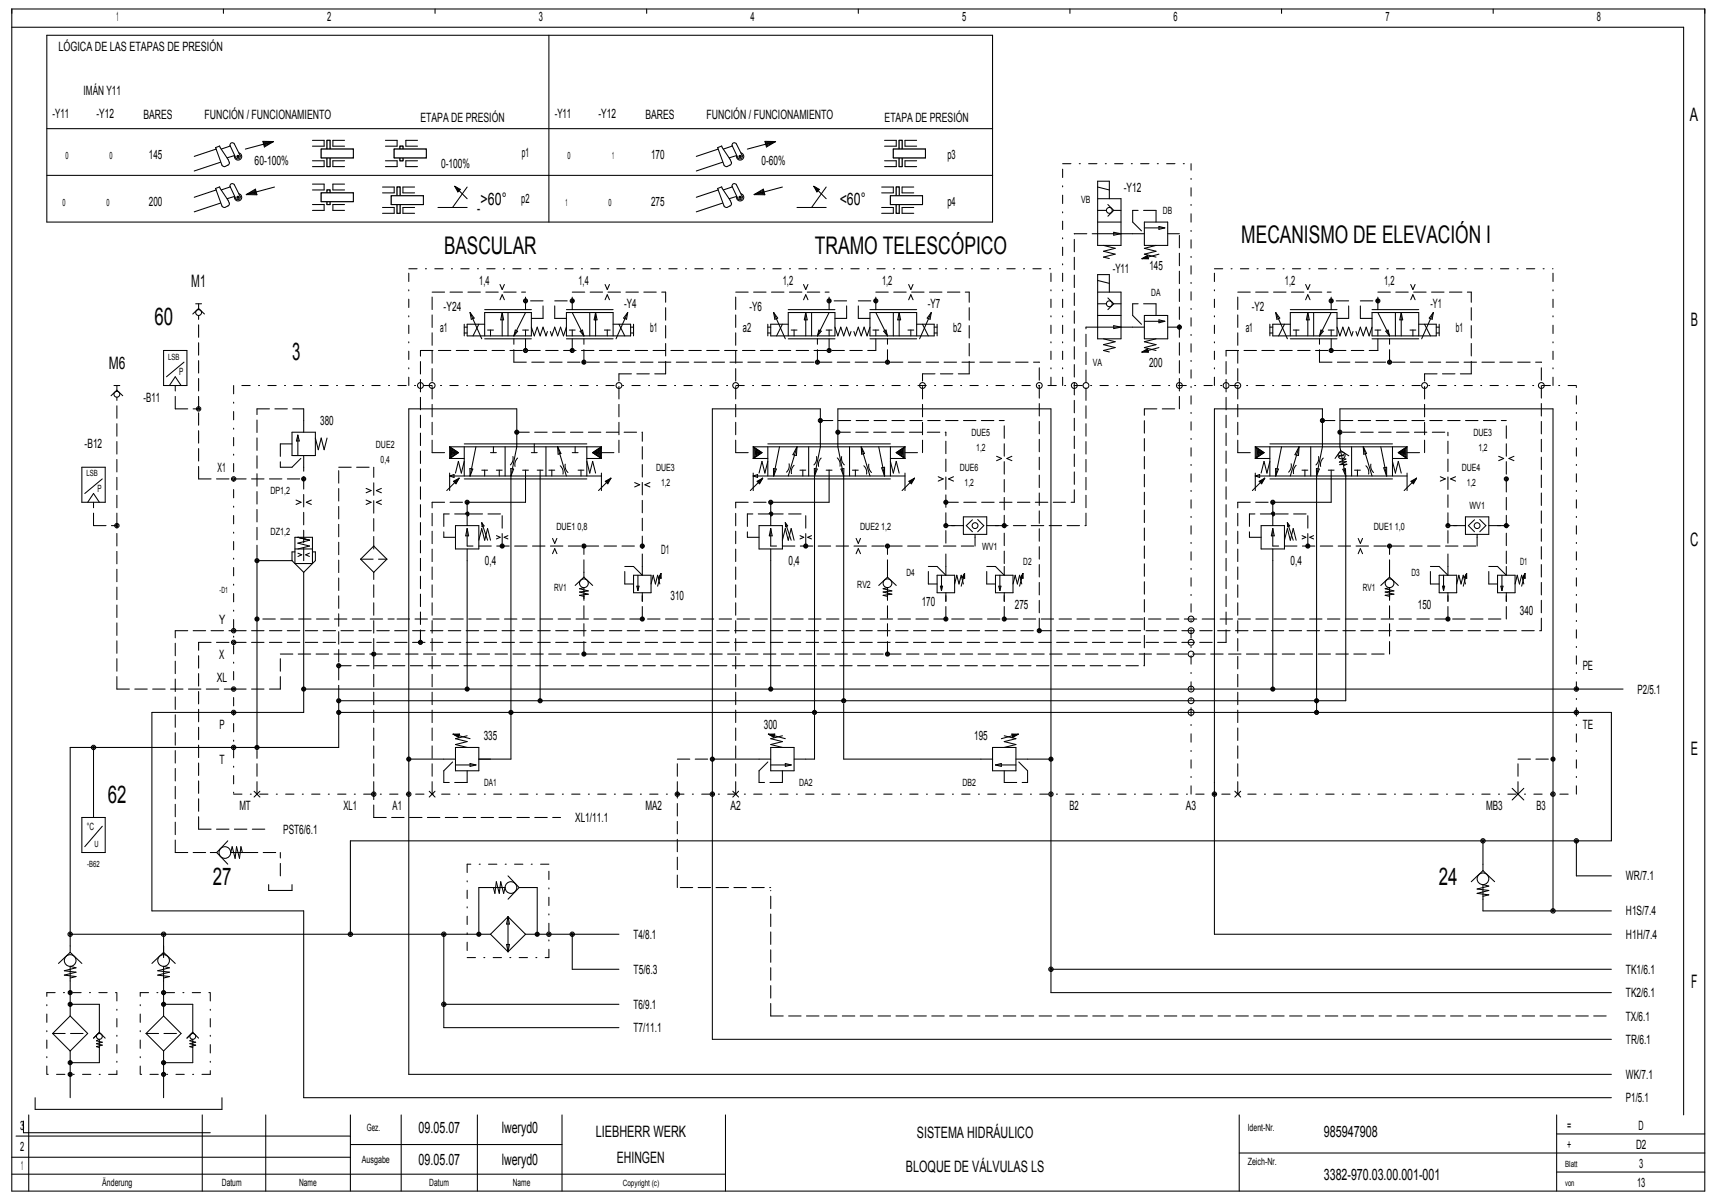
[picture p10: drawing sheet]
<svg xmlns="http://www.w3.org/2000/svg" width="582mm" height="406mm" viewBox="0 0 582 406" stroke-linecap="round" stroke-linejoin="round" font-family="sans-serif">
<defs><g id="words">
<g font-size="8.2">
<text x="421" y="82.4">MECANISMO DE ELEVACIÓN I</text>
<text x="150.6" y="86.3">BASCULAR</text>
<text x="276.3" y="86.3">TRAMO TELESCÓPICO</text>
<text x="52.4" y="110.1">60</text>
<text x="99" y="122">3</text>
<text x="36.6" y="272.4">62</text>
<text x="72.2" y="300.2">27</text>
<text x="488" y="300.2">24</text>
</g>
<g font-size="6.3">
<text x="573.2" y="40.9">A</text>
<text x="573.4" y="110.5">B</text>
<text x="573.3" y="185.2">C</text>
<text x="573.4" y="256.2">E</text>
<text x="573.6" y="335.2">F</text>
</g>
<g font-size="5.8">
<text x="163" y="69.6">&gt;60°</text>
<text x="284.8" y="69.6">&lt;60°</text>
<text x="161.8" y="72.6">­</text>
<text x="64.9" y="97.3">M1</text>
<text x="36.9" y="125">M6</text>
</g>
<g font-size="5.3">
<text x="142" y="384.4">09.05.07</text>
<text x="170.2" y="384.4">lweryd0</text>
<text x="202" y="385.8">LIEBHERR WERK</text>
<text x="311" y="386.1">SISTEMA HIDRÁULICO</text>
<text x="449" y="385.8">985947908</text>
<text x="142" y="395.1">09.05.07</text>
<text x="170.2" y="395.1">lweryd0</text>
<text x="209.2" y="394.4">EHINGEN</text>
<text x="307.3" y="397.6">BLOQUE DE VÁLVULAS LS</text>
<text x="449" y="400.2">3382­970.03.00.001­001</text>
</g>
<g font-size="4.4">
<text x="39.5" y="7.1">1</text>
<text x="111" y="7.1">2</text>
<text x="182.8" y="7.1">3</text>
<text x="254.5" y="7.1">4</text>
<text x="326.3" y="7.1">5</text>
<text x="398.1" y="7.1">6</text>
<text x="469.9" y="7.1">7</text>
<text x="541.6" y="7.1">8</text>
<text x="19.8" y="17.5">LÓGICA DE LAS ETAPAS DE PRESIÓN</text>
<text x="28.3" y="32.3">IMÁN Y11</text>
<text x="17.9" y="39.9">­Y11</text>
<text x="32.7" y="39.9">­Y12</text>
<text x="48.6" y="40.2">BARES</text>
<text x="69.3" y="40.2">FUNCIÓN / FUNCIONAMIENTO</text>
<text x="142.6" y="41.2">ETAPA DE PRESIÓN</text>
<text x="188.1" y="39.9">­Y11</text>
<text x="203" y="39.9">­Y12</text>
<text x="218.9" y="40.2">BARES</text>
<text x="239.6" y="40.2">FUNCIÓN / FUNCIONAMIENTO</text>
<text x="300" y="41.2">ETAPA DE PRESIÓN</text>
<text x="177" y="53.1">p1</text>
<text x="50.5" y="54.1">145</text>
<text x="86.4" y="56.1">60­100%</text>
<text x="149.6" y="57.1">0­100%</text>
<text x="220.8" y="54.1">170</text>
<text x="258.3" y="56.1">0­60%</text>
<text x="321.3" y="54.1">p3</text>
<text x="381.1" y="65">­Y12</text>
<text x="50.5" y="69.9">200</text>
<text x="176.8" y="68.9">p2</text>
<text x="220.8" y="69.9">275</text>
<text x="321.3" y="69.9">p4</text>
<text x="377.4" y="92.7">­Y11</text>
<text x="389.8" y="91.7">145</text>
<text x="162.5" y="96.7">1,4</text>
<text x="196.2" y="96.7">1,4</text>
<text x="265.5" y="96.7">1,2</text>
<text x="299.2" y="96.7">1,2</text>
<text x="435.8" y="96.7">1,2</text>
<text x="469.4" y="96.7">1,2</text>
<text x="150.5" y="105.6">­Y24</text>
<text x="211.7" y="104.6">­Y4</text>
<text x="254.2" y="105.6">­Y6</text>
<text x="314.6" y="104.6">­Y7</text>
<text x="424.5" y="105.6">­Y2</text>
<text x="485.1" y="104.6">­Y1</text>
<text x="149.2" y="112.5">a1</text>
<text x="220.6" y="112.5">b1</text>
<text x="252" y="112.5">a2</text>
<text x="323.3" y="112.5">b2</text>
<text x="422.5" y="112.5">a1</text>
<text x="493.8" y="112.5">b1</text>
<text x="389.7" y="124.4">200</text>
<text x="48.7" y="136.3">­B11</text>
<text x="108.6" y="144.2">380</text>
<text x="28.7" y="152.1">­B12</text>
<text x="73.8" y="160">X1</text>
<text x="164.4" y="191.7">0,4</text>
<text x="224.3" y="187.7">D1</text>
<text x="267.4" y="191.7">0,4</text>
<text x="437.7" y="191.7">0,4</text>
<text x="227.4" y="203.6">310</text>
<text x="312.6" y="205.6">170</text>
<text x="344.2" y="206.5">275</text>
<text x="480.9" y="206.5">150</text>
<text x="515.5" y="208.5">340</text>
<text x="74.3" y="211.5">Y</text>
<text x="74.3" y="223.4">X</text>
<text x="536.8" y="227.3">PE</text>
<text x="73.5" y="231.3">XL</text>
<text x="555.4" y="235.3">P2/5.1</text>
<text x="74.5" y="247.1">P</text>
<text x="164.1" y="251.1">335</text>
<text x="259.1" y="247.1">300</text>
<text x="330.4" y="251.1">195</text>
<text x="536.8" y="247.1">TE</text>
<text x="74.4" y="259">T</text>
<text x="81.2" y="274.9">MT</text>
<text x="116.5" y="274.9">XL1</text>
<text x="133.2" y="274.9">A1</text>
<text x="218.9" y="274.9">MA2</text>
<text x="247.8" y="274.9">A2</text>
<text x="362.7" y="274.9">B2</text>
<text x="402.2" y="274.9">A3</text>
<text x="504" y="274.9">MB3</text>
<text x="521.1" y="274.9">B3</text>
<text x="195.1" y="278.8">XL1/11.1</text>
<text x="96.1" y="282.8">PST6/6.1</text>
<text x="551.5" y="298.6">WR/7.1</text>
<text x="551.5" y="310.5">H1S/7.4</text>
<text x="214.9" y="318.4">T4/8.1</text>
<text x="551.5" y="318.4">H1H/7.4</text>
<text x="214.9" y="330.3">T5/6.3</text>
<text x="551.5" y="330.3">TK1/6.1</text>
<text x="551.5" y="338.2">TK2/6.1</text>
<text x="214.9" y="342.2">T6/9.1</text>
<text x="551.5" y="346.1">TX/6.1</text>
<text x="214.9" y="350.1">T7/11.1</text>
<text x="551.5" y="354.1">TR/6.1</text>
<text x="551.5" y="365.9">WK/7.1</text>
<text x="551.5" y="373.9">P1/5.1</text>
<text x="6.9" y="383.3">3</text>
<text x="531.6" y="383.3">=</text>
<text x="555.7" y="383.3">D</text>
<text x="531.6" y="389.8">+</text>
<text x="554.9" y="389.8">D2</text>
<text x="6.8" y="390.5">2</text>
<text x="7.2" y="397">1</text>
<text x="556" y="396.3">3</text>
<text x="555.2" y="402.7">13</text>
</g>
<g font-size="3.4">
<text x="22.2" y="53.9">0</text>
<text x="37.1" y="53.9">0</text>
<text x="192.5" y="53.9">0</text>
<text x="207.6" y="53.9">1</text>
<text x="21.3" y="69.7">0</text>
<text x="36.1" y="69.7">0</text>
<text x="191.8" y="69.7">1</text>
<text x="206.4" y="69.7">0</text>
<text x="366.7" y="68.7">VB</text>
<text x="394.4" y="72.7">DB</text>
<text x="390.4" y="100.4">DA</text>
<text x="370.6" y="124.2">VA</text>
<text x="60.7" y="127.1">P</text>
<text x="329.4" y="147.9">DUE5</text>
<text x="499.7" y="147.9">DUE3</text>
<text x="127.5" y="151.9">DUE2</text>
<text x="331.1" y="153">1,2</text>
<text x="501.4" y="153">1,2</text>
<text x="129.1" y="156.9">0,4</text>
<text x="222.5" y="159.8">DUE3</text>
<text x="325.5" y="159.8">DUE6</text>
<text x="495.8" y="159.8">DUE4</text>
<text x="33" y="166.7">P</text>
<text x="91.7" y="167.7">DP1,2</text>
<text x="224.2" y="164.8">1,2</text>
<text x="327.2" y="164.8">1,2</text>
<text x="497.4" y="164.8">1,2</text>
<text x="498.4" y="172.7">WV1</text>
<text x="188.7" y="179.6">DUE1 0,8</text>
<text x="291.7" y="179.6">DUE2 1,2</text>
<text x="465.9" y="179.6">DUE1 1,0</text>
<text x="91.8" y="181.6">DZ1,2</text>
<text x="333.1" y="186.5">WV1</text>
<text x="347.1" y="191.5">D2</text>
<text x="515.5" y="191.5">D1</text>
<text x="307.5" y="195.4">D4</text>
<text x="478.7" y="195.4">D3</text>
<text x="188" y="200.4">RV1</text>
<text x="290.8" y="199.4">RV2</text>
<text x="462.2" y="200.4">RV1</text>
<text x="164.3" y="266.7">DA1</text>
<text x="271" y="266.7">DA2</text>
<text x="326.4" y="266.7">DB2</text>
<text x="29.5" y="281.6">°C</text>
<text x="124.4" y="383.7">Gez.</text>
<text x="423.2" y="383.7">Ident­Nr.</text>
<text x="122.7" y="394.5">Ausgabe</text>
<text x="423.2" y="395.2">Zeich­Nr.</text>
<text x="34.7" y="402.4">Änderung</text>
<text x="75.2" y="402.4">Datum</text>
<text x="101.4" y="402.4">Name</text>
<text x="145.6" y="402.4">Datum</text>
<text x="173.9" y="402.4">Name</text>
</g>
<g font-size="2.9">
<text x="57" y="122">LSB</text>
<text x="29.3" y="161.6">LSB</text>
<text x="74.5" y="201.2">­D1</text>
<text x="32.1" y="287.3">U</text>
<text x="29.6" y="294.2">­B62</text>
<text x="530.8" y="395.8">Blatt</text>
<text x="211.2" y="402.3">Copyright (c)</text>
<text x="530.8" y="402.3">von</text>
</g>
</g></defs>
<g fill="none" stroke="#000" stroke-width=".35">
<path d="M73.3 50.6l2 5.4 1 .5M73.3 50.6l-.2-.5 1.4-.6 2.9 4.6 .4 1-.1 .6-1.4 .8M73.3 50.6l-7.4 2.4M74.8 55l-8.9 3M78.1 49.5l-3.1 1.1M78.2 48.6l.8-.2 .5 .4 2 4a.84 .84 0 0 1-.5 1 .84 .84 0 0 1-1-.3l-2-4.2zM79.6 52.7l-2.6 .8M81 51.9a1.24 1.24 0 0 1 1 1.4 1.24 1.24 0 0 1-1.5 1 1.24 1.24 0 0 1-1-1.5M89.2 47.9l3.6 .1-3.1 1.9zM92.8 48l-9.6 2.6M92.8 48l-3 1.4-.4-1.2 2.3 .1-1.8 .7-.1-.6 1.1 .1M110.9 47.6h1v8.9h-1z"/>
<path d="M73.1 63.9l1.4-.5 2.9 4.5 .4 1.1-.3 .7-1.2 .7-1-.5zM73.3 64.4l-7.4 2.5M74.8 68.9l-8.9 3M78.1 63.4l-3.1 1M78.2 62.5l.8-.2 .5 .4 2 4a.84 .84 0 0 1-.5 1 .84 .84 0 0 1-1-.3l-2-4.2zM79.6 66.6l-2.6 .8M81 65.7a1.24 1.24 0 0 1 1 1.5 1.24 1.24 0 0 1-1.5 .9 1.24 1.24 0 0 1-1-1.4M83.5 66l3.1-1.8 .5 1.9zM85.4 65.5l1.1 .1-.1-.6-1.8 .7 2.3 .1-.4-1.2-3 1.4M93.1 63.4l-9.6 2.6M372.3 67.4h7.9v15.8h-7.9v-21.7h3.9v5.9M372.3 79.3h7.9"/>
<path d="M372.3 75.3h7.9M372.3 71.4h3M372.3 63.4l3.9 1M375.7 69.4l2 2-2 1.9M377.6 71.4h2.6M377.7 78.8l2.5 .5-2.5 .5zM384.2 79.3h3.9M388.1 75.3h7.9v7.9h-7.9zM388.1 77.3h7M393.1 76.8l2 .5-2 .5zM396 79.3h4M169.6 96.5l.7 1.7 .8-1.7"/>
<path d="M205.2 96.5l.8 1.7 .7-1.7M272.5 96.5l.8 1.7 .7-1.7M308.2 96.5l.7 1.7 .8-1.7M372.3 99.1h7.9v15.8h-7.9v-21.8h3.9v6M372.3 95.1l3.9 1M374.3 83.2l3.9 1-3.9 1 3.9 1-3.9 1 1.9 .5M387.3 87.7l1.9-1.1 .3 1.2zM388.5 87.4l.6 .1-.1-.3-1 .4h1.3l-.2-.7-1.8 .8M392.1 83.2l-4 1 4 1-4 1 4 1M393.1 86.2l-5.8 1.5M442.8 96.5l.8 1.7 .7-1.7M478.5 96.5l.7 1.7 .7-1.7"/>
<path d="M55.5 118.9h7.9v11.9h-7.9zM157.5 110v3.9M157.5 112.9h.9M157.5 111h.9M159.4 106l4 8.9M159.4 106l1.4 1.9-1 .4zM162.4 110l-2 3.9M164.4 110h-6v3.9h21.8v-7.9h-15.8v7.9M164.4 114.9h15.8M164.4 105h15.8M165.4 112h2M166.4 112v1.9"/>
<path d="M169.6 101.7l.7-1.7 .8 1.7M170.3 106v7.9M170.3 106l.5 2.5h-1zM172.3 106v7.9M174.8 112l.8 .3-1.3 1.6zM177.2 112h2M178.2 112v1.9M178.2 106l-3.9 7.9M180.2 111l1 2.9 1-2.9 1 2.9 1-2.9 1 2.9 .5-1.5M192.1 114.9h15.8M192.1 105h15.8M192.1 111l-1 2.9-1-2.9-1 2.9-1-2.9-1 2.9-.4-1.5"/>
<path d="M193.1 112h2M194.1 112v1.9M194.1 106l3.9 7.9M196.8 112.3l.7-.3 .5 1.9zM200 106v7.9M202 106l.5 2.5h-1zM202 106v7.9M205 112h1.9M205.2 101.7l.8-1.7 .7 1.7M206 112v1.9M207.9 110h6v3.9h-21.8v-7.9h15.8v7.9M209.9 110l2 3.9"/>
<path d="M212.9 106l-4 8.9M212.9 106l-.4 2.3-1-.4zM213.9 112.9h1M213.9 111h1M214.9 110v3.9M260.4 112.9h1M260.4 111h1M260.4 110v3.9M262.4 106l3.9 8.9M262.4 106l1.4 1.9-1 .4zM265.4 110l-2 3.9M267.3 110h-5.9v3.9h21.8v-7.9h-15.9v7.9"/>
<path d="M267.3 114.9h15.9M267.3 105h15.9M268.3 112h2M269.3 112v1.9M272.5 101.7l.8-1.7 .7 1.7M273.3 106l.5 2.5h-1zM273.3 106v7.9M275.3 106v7.9M277.7 112l.8 .3-1.3 1.6zM280.2 112h2M281.2 112v1.9M281.2 106l-4 7.9"/>
<path d="M283.2 111l1 2.9 1-2.9 1 2.9 .9-2.9 1 2.9 .5-1.5M295.1 114.9h15.8M295.1 105h15.8M295.1 111l-1 2.9-1-2.9-1 2.9-1-2.9-1 2.9-.5-1.5M296.1 112h1.9M297 112v1.9M297 106l4 7.9M299.7 112.3l.8-.3 .5 1.9zM303 106v7.9M305 106l.5 2.5h-1zM305 106v7.9M307.9 112h2"/>
<path d="M308.2 101.7l.7-1.7 .8 1.7M308.9 112v1.9M310.9 110h5.9v3.9h-21.7v-7.9h15.8v7.9M312.9 110l2 3.9M315.8 106l-3.9 8.9M315.8 106l-.3 2.3-1-.4zM316.8 112.9h1M316.8 111h1M317.8 110v3.9M372.3 111h7.9M372.3 107h7.9M372.3 103h3"/>
<path d="M374.3 114.9l3.9 1-3.9 1 3.9 1-3.9 1 1.9 .5M375.7 101.1l2 1.9-2 2M377.6 103h2.6M377.7 110.5l2.5 .5-2.5 .5zM384.2 111h3.9M387.3 119.4l1.9-1.1 .3 1.2zM388.1 107h7.9v7.9h-7.9zM388.1 109h7M388.5 119.1l.6 .1-.1-.3-1 .4h1.3l-.2-.7-1.8 .8M392.1 114.9l-4 1 4 1-4 1 4 1M393.1 108.5l2 .5-2 .5zM393.1 117.9l-5.8 1.5"/>
<path d="M396 111h4M430.7 112.9h1M430.7 111h1M430.7 110v3.9M432.7 106l3.9 8.9M432.7 106l1.4 1.9-1 .4zM435.6 110l-1.9 3.9M437.6 110h-5.9v3.9h21.8v-7.9h-15.9v7.9M437.6 114.9h15.9M437.6 105h15.9M438.6 112h2M439.6 112v1.9"/>
<path d="M442.8 101.7l.8-1.7 .7 1.7M443.6 106l.5 2.5h-1zM443.6 106v7.9M445.5 106v7.9M448 112l.8 .3-1.3 1.6zM450.5 112h2M451.5 112v1.9M451.5 106l-4 7.9M453.5 111l.9 2.9 1-2.9 1 2.9 1-2.9 1 2.9 .5-1.5M465.3 114.9h15.9M465.3 105h15.9M465.3 111l-1 2.9-.9-2.9-1 2.9-1-2.9-1 2.9-.5-1.5"/>
<path d="M466.3 112h2M467.3 112v1.9M467.3 106l4 7.9M470 112.3l.8-.3 .5 1.9zM473.3 106v7.9M475.2 106l.5 2.5h-1zM475.2 106v7.9M478.2 112h2M478.5 101.7l.7-1.7 .7 1.7M479.2 112v1.9M481.2 110h5.9v3.9h-21.8v-7.9h15.9v7.9M483.2 110l1.9 3.9"/>
<path d="M486.1 106l-3.9 8.9M486.1 106l-.4 2.3-1-.4zM487.1 112.9h1M487.1 111h1M488.1 110v3.9M57.5 130.8l1.9-3 2 3M62.4 122.8l-5.9 5M27.8 158.5h7.9v11.9h-7.9zM99 146.6h8v7.9h-8zM101 147.6v6.9M101 147.6l.5 2h-1zM103 142.6v4"/>
<path d="M103 154.5v4M107 148.6l.9 3.9 1-3.9 1 3.9 1-3.9M152.5 151.6v3.9M152.5 151.6h51.5M152.5 155.5h5M152.5 151.6l3 1.9-3 2M153.7 153.4l-.2-.1v.3l.7-.2-.9-.5v1.1l1.3-.6-1.5-.9v1.9l1.9-1-2.2-1.4v3l2.4-1.5M157.5 151.6v9.9M157.5 150.6h41.5M157.5 156.5l-1 4-1-4-1 4M159.4 158.9l1 .2-1 2.4zM161.4 151.6l-2 9.9"/>
<path d="M163.4 159.5h2M164.4 159.5v2M166.4 153.5h1.9M167.4 151.6v1.9M168.3 159.5h2M169.3 159.5v2M171.3 151.6v9.9M173.2 158.9l1 .2-.9 2.4zM174 154.9l-.1 1.5-.8 1.3M175.3 150.6v1l-2 9.9M175.6 155.4l-.9 1.3v1.5M177.2 159.5h2"/>
<path d="M178.2 159.5v2.9M180.2 153.5h2M181.2 150.6v2.9M182.2 159.5h2M183.2 159.5v2.9M185.2 151.6v9.9M186.2 159.5h1.9M187.1 159.5v2M189.1 151.6l1.1 2.2-.9 .3zM189.1 151.6l3 9.9M190 158l.9 1.3v1.5M191.7 157.4l.1 1.6 .8 1.3"/>
<path d="M194.1 153.5h2M195.1 151.6v1.9M196.1 159.5h1.9M197 159.5v2M199 155.5h5M199 151.6v9.9M199 156.5l1 4 1-4 1 4M202.8 153.4l.2-.1v.3l-.7-.2 .9-.5v1.1l-1.3-.6 1.5-.9v1.9l-1.9-1 2.2-1.4v3l-2.4-1.5M204 151.6l-3 1.9 3 2M204 151.6v3.9M255.5 151.6h51.4M255.5 155.5h4.9"/>
<path d="M255.5 151.6v3.9M255.5 151.6l2.9 1.9-2.9 2M256.6 153.4l-.1-.1v.3l.6-.2-.8-.5v1.1l1.2-.6-1.4-.9v1.9l1.8-1-2.1-1.4v3l2.3-1.5M260.4 150.6h41.6M260.4 151.6v9.9M260.4 156.5l-1 4-1-4-1 4M262.3 158.9l1 .2-.9 2.4zM264.4 151.6l-2 9.9M267.6 157.3v1.5l-.8 1.3M269.3 157.8l-.8 1.3-.1 1.6M270.3 151.6l-.2 2.9-1.2-.3zM270.3 151.6l-3 9.9"/>
<path d="M271.3 159.5h2M272.3 159.5v2M274.3 151.6v9.9M276.2 158.9l1 .2-.9 2.4zM276.9 154.9v1.5l-.9 1.3M278.2 150.6v1l-1.9 9.9M278.5 155.4l-.8 1.3-.1 1.5M280.2 159.5h2M281.2 159.5v2.9M284 155.3l.8 1.3 .1 1.5M284.2 150.6v1l2 9.9M285.2 159.1l1-.2v2.6z"/>
<path d="M285.5 154.9v1.5l.9 1.3M288.1 151.6v9.9M289.1 159.5h2M290.1 159.5v2M292.1 151.6l3 9.9M292.1 151.6l1.1 2.2-1 .3zM293 158l.8 1.3 .1 1.5M294.7 157.4v1.6l.9 1.3M298 151.6l2 9.9M299 158.7l1-.2v3zM302 155.5h4.9M302 151.6v9.9"/>
<path d="M302 156.5l1 4 1-4 1 4M305.8 153.4l.1-.1v.3l-.6-.2 .8-.5v1.1l-1.2-.6 1.4-.9v1.9l-1.8-1 2.1-1.4v3l-2.3-1.5M306.9 151.6v3.9M306.9 151.6l-2.9 1.9 2.9 2M338 154.8l1.7 .7-1.7 .8M343.2 154.8l-1.7 .7 1.7 .8M425.7 151.6h51.5M425.7 155.5h5M425.7 151.6v3.9M425.7 151.6l3 1.9-3 2M426.9 153.4l-.2-.1v.3l.7-.2-.9-.5v1.1l1.3-.6-1.5-.9v1.9l1.9-1-2.2-1.4v3l2.4-1.5M430.7 150.6h41.6"/>
<path d="M430.7 151.6v9.9M430.7 156.5l-1 4-1-4-1 4M432.6 158.9l1 .2-.9 2.4zM434.6 151.6l-1.9 9.9M437.9 157.3l-.1 1.5-.8 1.3M439.6 157.8l-.8 1.3-.1 1.6M440.6 151.6l-3 9.9M440.6 151.6l-.2 2.9-1.2-.3zM441.6 159.5h2M442.6 159.5v2M444.5 151.6v9.9M446.5 158.9l1 .2-1 2.4z"/>
<path d="M447.2 154.9l-.1 1.5-.8 1.3M448.5 150.6v1l-2 9.9M448.8 155.4l-.8 1.3-.1 1.5M450.5 159.5h2M451.5 159.5v2.9M454.1 154.5l.6 .1-.5 .3M454.4 150.6l.3 2.2M454.7 152.8l2.8 1.8M454.7 152.8l-1.9 2.7M454.7 153.3l.5 2.3M455.2 155.6l1.2 5.9M455.2 155.6l1.3 .1-2.2 1 2.3-.1-2.2 1 2.4-.1-1.1 .5"/>
<path d="M455.4 159.2l.9-.2 .1 2.5zM455.7 154.2l-.5 .3 .5 .1M458.4 151.6v9.9M459.4 159.5h2M460.4 159.5v2M462.4 151.6l1.1 2.2-1 .3zM462.4 151.6l2.9 9.9M463.3 158l.8 1.3 .1 1.5M464.9 157.4l.1 1.6 .9 1.3M468.3 151.6l2 9.9M469.3 158.7l1-.2v3zM472.3 155.5h4.9"/>
<path d="M472.3 151.6v9.9M472.3 156.5l1 4 .9-4 1 4M476 153.4l.2-.1v.3l-.7-.2 .9-.5v1.1l-1.3-.6 1.5-.9v1.9l-1.9-1 2.2-1.4v3l-2.4-1.5M477.2 151.6l-3 1.9 3 2M477.2 151.6v3.9M508.3 154.8l1.7 .7-1.7 .8M513.5 154.8l-1.7 .7 1.7 .8M29.7 170.4l2-3 2 3M34.7 162.4l-5.9 5M100.4 169.6l1.7 .8-1.7 .7M105.6 169.6l-1.7 .8 1.7 .7M124.2 165.7l1.7 .7-1.7 .7"/>
<path d="M124.2 169.6l1.7 .8-1.7 .7M129.4 165.7l-1.7 .7 1.7 .7M129.4 169.6l-1.7 .8 1.7 .7M152.5 160.5v5.9M152.5 161.5l1.5-.5v.9zM152.5 161.5h51.5M153.8 163.3l1.9-1.1-1 1.9zM154.5 178.3h7.9v7.9h-7.9zM155.7 162.2l-4.2 4.2M155.7 162.2l-1.1 1.6-.6-.5 1.3-.6-.8 .9-.2-.3 .6-.3M157.5 162.4h41.5M157.9 174.3a.5 .5 0 0 1 .5-.5 .5 .5 0 0 1 .5 .5 .5 .5 0 0 1-.5 .5"/>
<path d="M158.2 174.3l.4-.1-.2 .3M158.4 173.6a.69 .69 0 0 1 .7 .7 .69 .69 0 0 1-.7 .7M158.4 179.3l.5 2.4h-1zM158.4 179.3v5.9h2M163.4 177.3l2 5.9M163.4 177.3l.8 1.1-.7 .3zM173.3 161.5v.9M204 160.5v5.9M205.3 163.3l1.9-1.1-1.1 1.9zM207.2 162.2l-4.2 4.2M207.2 162.2l-1.1 1.6-.6-.5 1.2-.6-.7 .9-.2-.3 .5-.3M215.2 163.7l1.7 .7-1.7 .8"/>
<path d="M220.4 163.7l-1.7 .7 1.7 .8M255.5 161.5h51.4M255.5 160.5v5.9M255.5 161.5l1.4-.5v.9zM256.8 163.3l1.9-1.1-1.1 1.9zM257.4 178.3h8v7.9h-8zM258.7 162.2l-1.2 1.6-.5-.5 1.2-.6-.7 .9-.3-.3 .6-.3M258.7 162.2l-4.2 4.2M260.4 162.4h41.6M260.9 174.3a.5 .5 0 0 1 .5-.5 .5 .5 0 0 1 .5 .5 .5 .5 0 0 1-.5 .5M261.2 174.3l.3-.1-.1 .3M261.4 173.6a.69 .69 0 0 1 .7 .7 .69 .69 0 0 1-.7 .7"/>
<path d="M261.4 179.3l.5 2.4h-1zM261.4 179.3v5.9h2M266.3 177.3l2 5.9M266.3 177.3l.8 1.1-.7 .3zM276.3 161.5v.9M286.2 161.5v.9M306.9 160.5v5.9M308.3 163.3l1.8-1.1-1 1.9zM310.1 162.2l-1.1 1.6-.5-.5 1.2-.6-.7 .9-.3-.3 .6-.3M310.1 162.2l-4.2 4.2M318.2 161.7l1.7 .7-1.7 .8M322.8 178.3h3.9"/>
<path d="M323.4 161.7l-1.7 .7 1.7 .8M326.7 175.3h8v6h-8zM329.8 176.3l-2.1 2 2.1 2.1M331.6 176.2l2.1 2.1-2.1 2.1M334.7 178.3h3.9M425.7 161.5h51.5M425.7 160.5v5.9M425.7 161.5l1.5-.5v.9zM427.1 163.3l1.8-1.1-1 1.9zM427.7 178.3h7.9v7.9h-7.9zM428.9 162.2l-4.2 4.2M428.9 162.2l-1.1 1.6-.5-.5 1.2-.6-.7 .9-.3-.3 .6-.3"/>
<path d="M430.7 162.4h41.6M431.2 174.3a.5 .5 0 0 1 .5-.5 .5 .5 0 0 1 .5 .5 .5 .5 0 0 1-.5 .5M431.5 174.3l.3-.1-.1 .3M431.7 173.6a.69 .69 0 0 1 .7 .7 .69 .69 0 0 1-.7 .7M431.7 179.3l.5 2.4h-1zM431.7 179.3v5.9h2M436.6 177.3l2 5.9M436.6 177.3l.8 1.1-.7 .3zM446.5 161.5v.9M456.4 161.5v.9M477.2 160.5v5.9M478.5 163.3l1.9-1.1-1 1.9z"/>
<path d="M480.4 162.2l-4.2 4.2M480.4 162.2l-1.1 1.6-.5-.5 1.2-.6-.8 .9-.2-.3 .6-.3M488.5 161.7l1.7 .7-1.7 .8M493.1 178.3h3.9M493.7 161.7l-1.7 .7 1.7 .8M497 175.3h7.9v6h-7.9zM500.1 176.3l-2.1 2 2.1 2.1M501.9 176.2l2 2.1-2 2.1M504.9 178.3h4M100 186.2h6M100 187.2h-1v3l4 3.9 4-3.9v-3h-1M100 182.2h6v9h-6z"/>
<path d="M101 182.2l4 1-4 1 4 1-4 1M101.1 187.6l1.2 .6-1.2 .5M104.9 187.6l-1.2 .6 1.2 .5M122.3 189.7l4.5-4.5 4.4 4.5-4.4 4.4zM158.4 186.2v4M162.4 183.2l1-3.9 1 3.9 1-3.9 1 3.9M187.4 182.6l.7 1.7 .8-1.7M187.4 187.8l.7-1.7 .8 1.7M198 194.1v1.7M198 195.8l3 2.8M198 195.8l-2.9 2.8M214.9 195.1h5.9v6h-5.9z"/>
<path d="M216 198.8h.7l-.3 1.5zM216.4 195.1v5.2M217.8 192.1v3M220.8 198.1l.8-3 .7 3 .7-3 .8 3M224.2 194.5v1.6l-.8-.2zM224.2 194.5l-1.2 4.3M224.2 194.5l-.6 1.4 .5 .1v-1l-.3 .8 .2 .1v-.5M261.4 186.2v4M265.4 183.2l.9-3.9 1 3.9 1-3.9 1 3.9M290.4 182.6l.7 1.7 .7-1.7M290.4 187.8l.7-1.7 .7 1.7M301 194.1v1.7"/>
<path d="M301 195.8l3 2.8M301 195.8l-3 2.8M317.8 195.1h6v6h-6zM318.9 198.8h.8l-.4 1.5zM319.3 195.1v5.2M320.8 192.1v3M323.8 198.1l.7-3 .8 3 .7-3 .7 3M327.1 194.5l.1 1.6-.9-.2zM327.1 194.5l-1.1 4.3M327.1 194.5l-.6 1.4 .6 .1-.1-1-.3 .8 .3 .1-.1-.5M330.7 181.3v.9M337.6 195.1h6v6h-6z"/>
<path d="M338.7 198.8h.8l-.4 1.5zM339.1 195.1v5.2M340.6 192.1v3M343.6 198.1l.7-3 .8 3 .7-3 .7 3M346.9 194.5l.1 1.6-.9-.2zM346.9 194.5l-1.1 4.3M346.9 194.5l-.6 1.4 .6 .1-.1-1-.3 .8 .3 .1-.1-.5M431.7 186.2v4M435.6 183.2l1-3.9 1 3.9 1-3.9 1 3.9M460.6 182.6l.8 1.7 .7-1.7M460.6 187.8l.8-1.7 .7 1.7M471.3 194.1v1.7"/>
<path d="M471.3 195.8l2.9 2.8M471.3 195.8l-3 2.8M488.1 195.1h5.9v6h-5.9zM489.2 198.8h.8l-.4 1.5zM489.6 195.1v5.2M491.1 192.1v3M494 198.1l.8-3 .7 3 .8-3 .7 3M497.4 194.5l.1 1.6-.9-.2zM497.4 194.5l-1.1 4.3M497.4 194.5l-.6 1.4 .6 .1-.1-1-.3 .8 .3 .1-.1-.5M501 181.3v.9M507.9 195.1h5.9v6h-5.9z"/>
<path d="M509 198.8h.8l-.4 1.5zM509.4 195.1v5.2M510.9 192.1v3M513.8 198.1l.8-3 .7 3 .8-3 .7 3M517.2 194.5l.1 1.6-.9-.2zM517.2 194.5l-1.1 4.3M517.2 194.5l-.6 1.4 .6 .1-.1-1-.3 .8 .3 .1-.1-.5M198 202.3l-1.4-.4 2.9-.4-2.9-.7 2.9-.4-2.9-.7 1.4-.4v3.7M217.8 201.1v2.9M301 202.3l-1.5-.4 3-.4-3-.7 3-.4-3-.7 1.5-.4v3.7M320.8 201.1v2.9M340.6 201.1v2.9"/>
<path d="M471.3 202.3l-1.5-.4 3-.4-3-.7 3-.4-3-.7 1.5-.4v3.7M491.1 201.1v2.9M510.9 201.1v2.9M150.5 257.5h4M153.7 249h2.2l-.4 1.1zM153.7 249l5.7 1.6M153.7 249l1.8 .9 .2-.8-1.4 .1 1.1 .4 .1-.4-.7 .1M154.5 253.5h7.9v7.9h-7.9zM154.5 259.5h6.9M158.4 249.6l-3.9 1 3.9 .9-3.9 1 3.9 1M159.4 259l2 .5-2 .5zM162.4 257.5h4"/>
<path d="M257.4 257.5h4M260.6 249h2.2l-.3 1.1zM260.6 249l5.7 1.6M260.6 249l1.8 .9 .2-.8-1.4 .1 1.1 .4 .1-.4-.6 .1M261.4 253.5h7.9v7.9h-7.9zM261.4 259.5h6.9M265.4 249.6l-4 1 4 .9-4 1 4 1M266.3 259l2 .5-2 .5zM269.3 257.5h4M332.7 257.5h3.9M336.6 253.5h8v7.9h-8zM337.6 259.5h7"/>
<path d="M337.6 259.5l2-.5v1zM340.6 249.6l4 1-4 .9 4 1-4 1M343.2 249h2.2l-1.9 1.1zM344.6 257.5h3.9M345.4 249l-5.8 1.6M345.4 249l-1.8 .9-.3-.8 1.4 .1-1 .4-.1-.4 .6 .1M27.8 277.3h7.9v11.9h-7.9zM86.2 268.4l1.9 2M88.1 268.4l-1.9 2M145.6 268.4l2 2M147.6 268.4l-2 2M248.5 268.4l2 2"/>
<path d="M250.5 268.4l-2 2M418.8 268.4l2 2M420.8 268.4l-2 2M512.9 267.4l3.9 3.9M516.8 267.4l-3.9 3.9M34.7 280.3l-5.9 6.9M71.3 289.2h2.2M73.5 289.2l3.8 3.9M77.3 285.2l-3.8 4M82.2 289.2l-.5-2-.5 3.9-1-3.9-.5 3.9-1-3.9-.5 2h5M172.3 297.1l3.8 3.9M503 293.1v2.2"/>
<path d="M503 295.3l-4 3.8M503 295.3l3.9 3.8M91.1 300.1v1.9h7.9v-1.9M166.4 301h4.9l-.5 2-1-3.9-.5 3.9-1-3.9-.5 3.9-.4-2M172.3 310.9v11.9M172.3 310.9l.5 2.5h-1zM172.3 310.9l5.9 6-5.9 5.9M172.3 310.9l-5.9 6 5.9 5.9M176.1 301h2.1M176.1 301l-3.8 4M503 304l1.9-.5-3.9-.5 3.9-1-3.9-.5 3.9-1-1.9-.4v4.9M23.8 320.8v2.2"/>
<path d="M23.8 331.7l2-.5-4-.5 4-.9-4-.5 4-1-2-.5v4.9M23.8 336.7v7.9M23.8 323l-4 3.8M23.8 323l4 3.8M55.5 320.8v2.2M55.5 331.7l2-.5-4-.5 4-.9-4-.5 4-1-2-.5v4.9M55.5 336.7v7.9M55.5 323l-4 3.8M55.5 323l3.9 3.8M171.8 320.3h1l-.5 2.5zM23.8 356.5v7.9M23.8 344.6l-5.9 5.9 5.9 6"/>
<path d="M23.8 340.6h9.9v9.6M23.8 344.6l5.9 5.9-5.9 6M31.7 352.1l2-2 2 2M33.7 355.3l-1-.3 2-.5-2-.5 2-.5-2-.5 1-.5v7.9h-9.9M55.5 340.6h9.9v9.6M55.5 356.5v7.9M55.5 344.6l-6 5.9 6 6M55.5 344.6l5.9 5.9-5.9 6M63.4 352.1l2-2 2 2M65.4 355.3l-1-.3 2-.5-2-.5 2-.5-2-.5 1-.5v7.9h-9.9"/>
<circle cx="80.7" cy="53" r=".35"/>
<circle cx="80.7" cy="53" r=".25"/>
<circle cx="80.7" cy="53" r=".1"/>
<circle cx="80.7" cy="66.9" r=".35"/>
<circle cx="80.7" cy="66.9" r=".25"/>
<circle cx="80.7" cy="66.9" r=".1"/>
<circle cx="376.2" cy="71.4" r=".99"/>
<circle cx="178.2" cy="102.1" r=".5"/>
<circle cx="178.2" cy="118.9" r=".5"/>
<circle cx="178.2" cy="102.1" r=".69"/>
<circle cx="178.2" cy="118.9" r=".69"/>
<circle cx="178.2" cy="118.9" r=".2"/>
<circle cx="178.2" cy="102.1" r=".2"/>
<circle cx="194.1" cy="102.1" r=".69"/>
<circle cx="194.1" cy="118.9" r=".69"/>
<circle cx="194.1" cy="102.1" r=".5"/>
<circle cx="194.1" cy="118.9" r=".5"/>
<circle cx="194.1" cy="118.9" r=".2"/>
<circle cx="194.1" cy="102.1" r=".2"/>
<circle cx="281.2" cy="102.1" r=".5"/>
<circle cx="281.2" cy="118.9" r=".5"/>
<circle cx="281.2" cy="102.1" r=".69"/>
<circle cx="281.2" cy="118.9" r=".69"/>
<circle cx="281.2" cy="102.1" r=".2"/>
<circle cx="281.2" cy="118.9" r=".2"/>
<circle cx="297" cy="102.1" r=".5"/>
<circle cx="297" cy="102.1" r=".69"/>
<circle cx="297" cy="102.1" r=".2"/>
<circle cx="376.2" cy="103" r=".99"/>
<circle cx="400" cy="111" r=".5"/>
<circle cx="400" cy="111" r=".69"/>
<circle cx="400" cy="111" r=".2"/>
<circle cx="451.5" cy="102.1" r=".5"/>
<circle cx="451.5" cy="118.9" r=".5"/>
<circle cx="451.5" cy="102.1" r=".69"/>
<circle cx="451.5" cy="118.9" r=".69"/>
<circle cx="451.5" cy="102.1" r=".2"/>
<circle cx="451.5" cy="118.9" r=".2"/>
<circle cx="467.3" cy="102.1" r=".69"/>
<circle cx="467.3" cy="102.1" r=".5"/>
<circle cx="467.3" cy="102.1" r=".2"/>
<circle cx="142.6" cy="130.8" r=".99"/>
<circle cx="146.6" cy="130.8" r=".99"/>
<circle cx="198" cy="122.8" r=".69"/>
<circle cx="198" cy="122.8" r=".5"/>
<circle cx="198" cy="122.8" r=".2"/>
<circle cx="209.9" cy="130.8" r=".99"/>
<circle cx="249.5" cy="130.8" r=".99"/>
<circle cx="277.2" cy="122.8" r=".5"/>
<circle cx="277.2" cy="122.8" r=".69"/>
<circle cx="277.2" cy="122.8" r=".2"/>
<circle cx="301" cy="122.8" r=".5"/>
<circle cx="301" cy="122.8" r=".69"/>
<circle cx="301" cy="122.8" r=".2"/>
<circle cx="312.9" cy="130.8" r=".99"/>
<circle cx="352.5" cy="130.8" r=".99"/>
<circle cx="364.4" cy="130.8" r=".99"/>
<circle cx="368.3" cy="130.8" r=".99"/>
<circle cx="400" cy="130.8" r=".99"/>
<circle cx="415.8" cy="130.8" r=".99"/>
<circle cx="419.8" cy="130.8" r=".99"/>
<circle cx="471.3" cy="122.8" r=".5"/>
<circle cx="471.3" cy="122.8" r=".69"/>
<circle cx="471.3" cy="122.8" r=".2"/>
<circle cx="483.2" cy="130.8" r=".99"/>
<circle cx="522.8" cy="130.8" r=".99"/>
<circle cx="175.3" cy="146.6" r=".5"/>
<circle cx="175.3" cy="146.6" r=".69"/>
<circle cx="175.3" cy="146.6" r=".2"/>
<circle cx="278.2" cy="142.6" r=".5"/>
<circle cx="278.2" cy="142.6" r=".69"/>
<circle cx="278.2" cy="142.6" r=".2"/>
<circle cx="284.2" cy="146.6" r=".5"/>
<circle cx="284.2" cy="146.6" r=".69"/>
<circle cx="284.2" cy="146.6" r=".2"/>
<circle cx="448.5" cy="142.6" r=".69"/>
<circle cx="448.5" cy="142.6" r=".5"/>
<circle cx="448.5" cy="142.6" r=".2"/>
<circle cx="454.4" cy="146.6" r=".69"/>
<circle cx="454.4" cy="146.6" r=".5"/>
<circle cx="454.5" cy="146.6" r=".2"/>
<circle cx="455" cy="154.5" r="1.19"/>
<circle cx="103" cy="162.4" r=".69"/>
<circle cx="103" cy="162.4" r=".5"/>
<circle cx="103" cy="162.4" r=".2"/>
<circle cx="158.4" cy="170.4" r=".5"/>
<circle cx="158.4" cy="170.4" r=".69"/>
<circle cx="158.4" cy="170.4" r=".2"/>
<circle cx="261.4" cy="170.4" r=".5"/>
<circle cx="261.4" cy="170.4" r=".69"/>
<circle cx="261.4" cy="170.4" r=".2"/>
<circle cx="320.8" cy="178.3" r=".69"/>
<circle cx="320.8" cy="170.4" r=".69"/>
<circle cx="320.8" cy="178.3" r=".5"/>
<circle cx="320.8" cy="170.4" r=".5"/>
<circle cx="320.8" cy="170.4" r=".2"/>
<circle cx="320.8" cy="178.3" r=".2"/>
<circle cx="330.7" cy="178.3" r=".99"/>
<circle cx="340.6" cy="178.3" r=".69"/>
<circle cx="340.6" cy="178.3" r=".5"/>
<circle cx="340.6" cy="178.3" r=".2"/>
<circle cx="431.7" cy="170.4" r=".5"/>
<circle cx="431.7" cy="170.4" r=".69"/>
<circle cx="431.7" cy="170.4" r=".2"/>
<circle cx="491.1" cy="178.3" r=".69"/>
<circle cx="491.1" cy="178.3" r=".5"/>
<circle cx="491.1" cy="178.3" r=".2"/>
<circle cx="501" cy="178.3" r=".99"/>
<circle cx="510.9" cy="162.4" r=".5"/>
<circle cx="510.9" cy="178.3" r=".5"/>
<circle cx="510.9" cy="178.3" r=".69"/>
<circle cx="510.9" cy="162.4" r=".69"/>
<circle cx="510.9" cy="162.4" r=".2"/>
<circle cx="510.9" cy="178.3" r=".2"/>
<circle cx="87.2" cy="190.2" r=".69"/>
<circle cx="87.2" cy="190.2" r=".5"/>
<circle cx="87.2" cy="190.2" r=".2"/>
<circle cx="198" cy="197.8" r="1.49"/>
<circle cx="198" cy="185.2" r=".69"/>
<circle cx="198" cy="185.2" r=".5"/>
<circle cx="198" cy="185.2" r=".2"/>
<circle cx="217.8" cy="185.2" r=".69"/>
<circle cx="217.8" cy="185.2" r=".5"/>
<circle cx="217.8" cy="185.2" r=".2"/>
<circle cx="301" cy="197.8" r="1.49"/>
<circle cx="301" cy="185.2" r=".5"/>
<circle cx="301" cy="185.2" r=".69"/>
<circle cx="301" cy="185.2" r=".2"/>
<circle cx="471.3" cy="197.8" r="1.49"/>
<circle cx="471.3" cy="185.2" r=".5"/>
<circle cx="471.3" cy="185.2" r=".69"/>
<circle cx="471.3" cy="185.2" r=".2"/>
<circle cx="87.2" cy="210" r=".69"/>
<circle cx="87.2" cy="210" r=".5"/>
<circle cx="87.2" cy="210" r=".2"/>
<circle cx="142.6" cy="217.9" r=".5"/>
<circle cx="142.6" cy="217.9" r=".69"/>
<circle cx="142.6" cy="217.9" r=".2"/>
<circle cx="217.8" cy="210" r=".69"/>
<circle cx="217.8" cy="210" r=".5"/>
<circle cx="217.8" cy="210" r=".2"/>
<circle cx="320.8" cy="210" r=".69"/>
<circle cx="320.8" cy="210" r=".5"/>
<circle cx="320.8" cy="210" r=".2"/>
<circle cx="340.6" cy="210" r=".69"/>
<circle cx="340.6" cy="210" r=".5"/>
<circle cx="340.6" cy="210" r=".2"/>
<circle cx="352.5" cy="213.9" r=".69"/>
<circle cx="352.5" cy="213.9" r=".5"/>
<circle cx="352.5" cy="213.9" r=".2"/>
<circle cx="404" cy="217.9" r=".99"/>
<circle cx="404" cy="210" r=".99"/>
<circle cx="404" cy="213.9" r=".99"/>
<circle cx="491.1" cy="210" r=".5"/>
<circle cx="491.1" cy="210" r=".69"/>
<circle cx="491.1" cy="210" r=".2"/>
<circle cx="103" cy="233.7" r=".69"/>
<circle cx="103" cy="233.7" r=".5"/>
<circle cx="103" cy="233.7" r=".2"/>
<circle cx="114.9" cy="237.7" r=".5"/>
<circle cx="114.9" cy="225.8" r=".5"/>
<circle cx="114.9" cy="237.7" r=".69"/>
<circle cx="114.9" cy="225.8" r=".69"/>
<circle cx="114.9" cy="225.8" r=".2"/>
<circle cx="114.9" cy="237.7" r=".2"/>
<circle cx="126.8" cy="221.8" r=".5"/>
<circle cx="126.8" cy="221.8" r=".69"/>
<circle cx="126.8" cy="221.8" r=".2"/>
<circle cx="158.4" cy="233.7" r=".5"/>
<circle cx="158.4" cy="233.7" r=".69"/>
<circle cx="158.4" cy="233.7" r=".2"/>
<circle cx="183.2" cy="237.7" r=".69"/>
<circle cx="183.2" cy="237.7" r=".5"/>
<circle cx="183.2" cy="237.7" r=".2"/>
<circle cx="198" cy="221.8" r=".69"/>
<circle cx="198" cy="221.8" r=".5"/>
<circle cx="198" cy="221.8" r=".2"/>
<circle cx="261.4" cy="233.7" r=".5"/>
<circle cx="261.4" cy="233.7" r=".69"/>
<circle cx="261.4" cy="233.7" r=".2"/>
<circle cx="286.1" cy="237.7" r=".5"/>
<circle cx="286.1" cy="237.7" r=".69"/>
<circle cx="286.2" cy="237.7" r=".2"/>
<circle cx="301" cy="221.8" r=".5"/>
<circle cx="301" cy="221.8" r=".69"/>
<circle cx="301" cy="221.8" r=".2"/>
<circle cx="404" cy="237.7" r=".99"/>
<circle cx="404" cy="233.7" r=".99"/>
<circle cx="404" cy="221.8" r=".99"/>
<circle cx="431.7" cy="233.7" r=".5"/>
<circle cx="431.7" cy="233.7" r=".69"/>
<circle cx="431.7" cy="233.7" r=".2"/>
<circle cx="446.5" cy="237.7" r=".5"/>
<circle cx="446.5" cy="237.7" r=".69"/>
<circle cx="446.5" cy="237.7" r=".2"/>
<circle cx="87.2" cy="253.5" r=".69"/>
<circle cx="87.2" cy="253.5" r=".5"/>
<circle cx="87.2" cy="253.5" r=".2"/>
<circle cx="114.9" cy="241.6" r=".5"/>
<circle cx="114.9" cy="241.6" r=".69"/>
<circle cx="114.9" cy="241.6" r=".2"/>
<circle cx="138.6" cy="257.5" r=".5"/>
<circle cx="138.6" cy="257.5" r=".69"/>
<circle cx="138.6" cy="257.5" r=".2"/>
<circle cx="173.3" cy="241.6" r=".5"/>
<circle cx="173.3" cy="241.6" r=".69"/>
<circle cx="173.3" cy="241.6" r=".2"/>
<circle cx="241.6" cy="257.5" r=".5"/>
<circle cx="241.6" cy="257.5" r=".69"/>
<circle cx="241.6" cy="257.5" r=".2"/>
<circle cx="276.2" cy="241.6" r=".5"/>
<circle cx="276.2" cy="241.6" r=".69"/>
<circle cx="276.2" cy="241.6" r=".2"/>
<circle cx="356.4" cy="257.5" r=".69"/>
<circle cx="356.4" cy="257.5" r=".5"/>
<circle cx="356.4" cy="257.5" r=".2"/>
<circle cx="404" cy="241.6" r=".99"/>
<circle cx="446.5" cy="241.6" r=".5"/>
<circle cx="446.5" cy="241.6" r=".69"/>
<circle cx="446.5" cy="241.6" r=".2"/>
<circle cx="526.7" cy="257.5" r=".5"/>
<circle cx="526.7" cy="257.5" r=".69"/>
<circle cx="526.7" cy="257.5" r=".2"/>
<circle cx="76.3" cy="289.2" r="1.98"/>
<circle cx="503" cy="298.1" r="1.98"/>
<circle cx="162.4" cy="316.9" r=".5"/>
<circle cx="162.4" cy="316.9" r=".69"/>
<circle cx="162.4" cy="316.9" r=".2"/>
<circle cx="173.3" cy="301" r="1.98"/>
<circle cx="182.2" cy="316.9" r=".5"/>
<circle cx="182.2" cy="316.9" r=".69"/>
<circle cx="182.2" cy="316.9" r=".2"/>
<circle cx="23.8" cy="325.8" r="1.98"/>
<circle cx="23.8" cy="336.7" r=".5"/>
<circle cx="23.8" cy="336.7" r=".69"/>
<circle cx="23.8" cy="336.7" r=".2"/>
<circle cx="55.5" cy="325.8" r="1.98"/>
<circle cx="55.5" cy="336.7" r=".5"/>
<circle cx="55.5" cy="336.7" r=".69"/>
<circle cx="55.5" cy="336.7" r=".2"/>
<circle cx="23.8" cy="340.6" r=".5"/>
<circle cx="23.8" cy="340.6" r=".69"/>
<circle cx="23.8" cy="340.6" r=".2"/>
<circle cx="33.7" cy="351.5" r=".99"/>
<circle cx="55.5" cy="340.6" r=".5"/>
<circle cx="55.5" cy="340.6" r=".69"/>
<circle cx="55.5" cy="340.6" r=".2"/>
<circle cx="65.4" cy="351.5" r=".99"/>
<circle cx="23.8" cy="360.4" r=".5"/>
<circle cx="23.8" cy="364.4" r=".5"/>
<circle cx="23.8" cy="360.4" r=".69"/>
<circle cx="23.8" cy="364.4" r=".69"/>
<circle cx="23.8" cy="360.4" r=".2"/>
<circle cx="23.8" cy="364.4" r=".2"/>
<circle cx="55.5" cy="360.4" r=".5"/>
<circle cx="55.5" cy="364.4" r=".5"/>
<circle cx="55.5" cy="360.4" r=".69"/>
<circle cx="55.5" cy="364.4" r=".69"/>
<circle cx="55.5" cy="360.4" r=".2"/>
<circle cx="55.5" cy="364.4" r=".2"/>
</g>
<path d="M122.3 189.7h8.9M17.9 350.5h11.8M31.7 352.1l2-2M49.5 350.5h11.9M63.4 352.1l2-2" fill="none" stroke="#000" stroke-width=".35" stroke-dasharray="4.2 1.8"/>
<g fill="none" stroke="#000" stroke-width=".35" stroke-dasharray="2.8 2.8 .4 2.8">
<path d="M79.2 130.8v138.6M534.6 130.8h-455.4M79.2 269.4h455.4M534.6 269.4v-138.6M158.4 293.1v31.7M186.2 293.1h-27.8M15.9 336.7h23.7M39.6 336.7v27.7M47.6 336.7h23.7M71.3 336.7v27.7M158.4 324.8h27.8M186.2 324.8v-31.7"/>
<path d="M15.9 364.4v-27.7M39.6 364.4h-23.7M47.6 364.4v-27.7M71.3 364.4h-23.7"/>
</g>
<path d="M110.9 47.6h1v8.9h-1z" fill-rule="evenodd" fill="#fff" stroke="#000" stroke-width=".35"/>
<path d="M108.9 50.6h10.9v2.9h-10.9z" fill="none" stroke="#000" stroke-width=".35"/>
<path d="M108.9 50.6h10.9v2.9h-10.9z" fill-rule="evenodd" fill="#fff" stroke="#000" stroke-width=".35"/>
<path d="M110.9 64.4h1v5h-1z" fill="none" stroke="#000" stroke-width=".35"/>
<path d="M110.9 64.4h1v5h-1z" fill-rule="evenodd" fill="#fff" stroke="#000" stroke-width=".35"/>
<path d="M108.9 65.4h10.9v3h-10.9z" fill="none" stroke="#000" stroke-width=".35"/>
<path d="M108.9 65.4h10.9v3h-10.9z" fill-rule="evenodd" fill="#fff" stroke="#000" stroke-width=".35"/>
<path d="M135.7 49.6h1v4.9h-1z" fill="none" stroke="#000" stroke-width=".35"/>
<path d="M135.7 49.6h1v4.9h-1z" fill-rule="evenodd" fill="#fff" stroke="#000" stroke-width=".35"/>
<path d="M133.7 50.6h10.9v2.9h-10.9z" fill="none" stroke="#000" stroke-width=".35"/>
<path d="M133.7 50.6h10.9v2.9h-10.9z" fill-rule="evenodd" fill="#fff" stroke="#000" stroke-width=".35"/>
<g fill="none" stroke="#000" stroke-width=".35">
<path d="M243.6 50.6l2 5.4 .9 .5M243.6 50.6l-.2-.5 1.4-.6 2.8 4.6 .5 1-.1 .6-1.4 .8M243.6 50.6l-7.4 2.4M245.1 55l-8.9 3M248.4 49.5l-3.1 1.1M248.5 48.6l.8-.2 .5 .4 1.9 4a.84 .84 0 0 1-.4 1 .84 .84 0 0 1-1-.3l-2-4.2zM249.9 52.7l-2.6 .8M251.3 51.9a1.24 1.24 0 0 1 .9 1.4 1.24 1.24 0 0 1-1.4 1 1.24 1.24 0 0 1-1-1.5M259.4 47.9l3.6 .1-3 1.9zM263 48l-9.5 2.6M263 48l-3 1.4-.3-1.2 2.3 .1-1.8 .7-.1-.6 1 .1M305 47.6h.9v8.9h-.9z"/>
<path d="M243.4 63.9l1.4-.5 2.8 4.5 .5 1.1-.3 .7-1.3 .7-.9-.5zM243.6 64.4l-7.4 2.5M245.1 68.9l-8.9 3M248.4 63.4l-3.1 1M248.5 62.5l.8-.2 .5 .4 1.9 4a.84 .84 0 0 1-.4 1 .84 .84 0 0 1-1-.3l-2-4.2zM249.9 66.6l-2.6 .8M251.3 65.7a1.24 1.24 0 0 1 .9 1.5 1.24 1.24 0 0 1-1.4 .9 1.24 1.24 0 0 1-1-1.4M65.4 106.5l2-1.9 1.9 1.9M66.4 103h1.9M67.4 103v2M37.7 134.2l1.9-1.9 2 1.9M38.7 130.8h1.9"/>
<path d="M39.6 130.8v1.9M168.4 181.7l1.3 .5-1.3 .6M172.3 181.7l-1.3 .5 1.3 .6M271.3 181.7l1.3 .5-1.3 .6M275.2 181.7l-1.3 .5 1.3 .6M441.6 181.7l1.3 .5-1.3 .6M445.5 181.7l-1.3 .5 1.3 .6"/>
<circle cx="251" cy="53" r=".35"/>
<circle cx="251" cy="53" r=".1"/>
<circle cx="251" cy="53" r=".25"/>
<circle cx="251" cy="66.9" r=".35"/>
<circle cx="251" cy="66.9" r=".1"/>
<circle cx="251" cy="66.9" r=".25"/>
<circle cx="67.4" cy="106" r=".99"/>
<circle cx="39.6" cy="133.7" r=".99"/>
<circle cx="67.4" cy="138.7" r=".74"/>
<circle cx="67.4" cy="138.7" r=".37"/>
<circle cx="39.6" cy="178.3" r=".74"/>
<circle cx="39.6" cy="178.3" r=".37"/>
<circle cx="79.2" cy="162.4" r=".74"/>
<circle cx="79.2" cy="162.4" r=".37"/>
<circle cx="170.3" cy="185.2" r=".5"/>
<circle cx="170.3" cy="185.2" r=".69"/>
<circle cx="170.3" cy="185.2" r=".2"/>
<circle cx="273.3" cy="185.2" r=".5"/>
<circle cx="273.3" cy="185.2" r=".69"/>
<circle cx="273.3" cy="185.2" r=".2"/>
<circle cx="443.6" cy="185.2" r=".69"/>
<circle cx="443.6" cy="185.2" r=".5"/>
<circle cx="443.6" cy="185.2" r=".2"/>
<circle cx="79.2" cy="213.9" r=".74"/>
<circle cx="79.2" cy="217.9" r=".74"/>
<circle cx="79.2" cy="217.9" r=".37"/>
<circle cx="79.2" cy="213.9" r=".37"/>
<circle cx="79.2" cy="233.7" r=".74"/>
<circle cx="79.2" cy="233.7" r=".37"/>
<circle cx="534.6" cy="233.7" r=".74"/>
<circle cx="534.6" cy="233.7" r=".37"/>
<circle cx="31.7" cy="253.5" r=".74"/>
<circle cx="31.7" cy="253.5" r=".37"/>
<circle cx="79.2" cy="253.5" r=".74"/>
<circle cx="79.2" cy="241.6" r=".74"/>
<circle cx="79.2" cy="241.6" r=".37"/>
<circle cx="79.2" cy="253.5" r=".37"/>
<circle cx="534.6" cy="241.6" r=".37"/>
<circle cx="534.6" cy="241.6" r=".74"/>
<circle cx="126.8" cy="269.4" r=".74"/>
<circle cx="126.8" cy="269.4" r=".37"/>
<circle cx="138.6" cy="269.4" r=".74"/>
<circle cx="138.6" cy="269.4" r=".37"/>
<circle cx="229.7" cy="269.4" r=".74"/>
<circle cx="229.7" cy="269.4" r=".37"/>
<circle cx="241.6" cy="269.4" r=".74"/>
<circle cx="241.6" cy="269.4" r=".37"/>
<circle cx="356.4" cy="269.4" r=".74"/>
<circle cx="356.4" cy="269.4" r=".37"/>
<circle cx="411.9" cy="269.4" r=".74"/>
<circle cx="411.9" cy="269.4" r=".37"/>
<circle cx="526.7" cy="269.4" r=".74"/>
<circle cx="526.7" cy="269.4" r=".37"/>
<circle cx="503" cy="285.2" r=".74"/>
<circle cx="503" cy="285.2" r=".37"/>
<circle cx="534.6" cy="285.2" r=".37"/>
<circle cx="534.6" cy="285.2" r=".74"/>
<circle cx="23.8" cy="316.9" r=".74"/>
<circle cx="23.8" cy="316.9" r=".37"/>
<circle cx="55.5" cy="316.9" r=".74"/>
<circle cx="55.5" cy="316.9" r=".37"/>
<circle cx="118.8" cy="316.9" r=".74"/>
<circle cx="118.8" cy="316.9" r=".37"/>
<circle cx="150.5" cy="316.9" r=".74"/>
<circle cx="150.5" cy="316.9" r=".37"/>
<circle cx="186.2" cy="316.9" r=".37"/>
<circle cx="186.2" cy="316.9" r=".74"/>
<circle cx="194.1" cy="316.9" r=".37"/>
<circle cx="194.1" cy="316.9" r=".74"/>
<circle cx="526.7" cy="309" r=".74"/>
<circle cx="526.7" cy="309" r=".37"/>
<circle cx="356.4" cy="328.8" r=".74"/>
<circle cx="356.4" cy="328.8" r=".37"/>
<circle cx="150.5" cy="340.6" r=".74"/>
<circle cx="150.5" cy="340.6" r=".37"/>
</g>
<path d="M305 47.6h.9v8.9h-.9z" fill-rule="evenodd" fill="#fff" stroke="#000" stroke-width=".35"/>
<path d="M304 63.4h1v9h-1z" fill="none" stroke="#000" stroke-width=".35"/>
<path d="M304 63.4h1v9h-1z" fill-rule="evenodd" fill="#fff" stroke="#000" stroke-width=".35"/>
<path d="M302 66.4h10.9v3h-10.9z" fill="none" stroke="#000" stroke-width=".35"/>
<path d="M302 66.4h10.9v3h-10.9z" fill-rule="evenodd" fill="#fff" stroke="#000" stroke-width=".35"/>
<path d="M303 50.6h10.9v2.9h-10.9z" fill="none" stroke="#000" stroke-width=".35"/>
<path d="M303 50.6h10.9v2.9h-10.9z" fill-rule="evenodd" fill="#fff" stroke="#000" stroke-width=".35"/>
<path d="M134.7 63.4h1v9h-1zM255.8 66l3.1-1.8 .5 1.9zM257.7 65.5l1.1 .1-.2-.6-1.8 .7 2.3 .1-.3-1.2-3 1.4M265.4 63.4l-9.6 2.6M276 63.2l4.2 4.2M276 63.2l1.6 1.1-.5 .6-.6-1.2 .9 .7-.3 .2-.3-.6M276 63.2l1.9 1.1-.8 .8z" fill="none" stroke="#000" stroke-width=".35"/>
<path d="M134.7 63.4h1v9h-1z" fill-rule="evenodd" fill="#fff" stroke="#000" stroke-width=".35"/>
<path d="M132.7 66.4h10.9v3h-10.9z" fill="none" stroke="#000" stroke-width=".35"/>
<path d="M132.7 66.4h10.9v3h-10.9z" fill-rule="evenodd" fill="#fff" stroke="#000" stroke-width=".35"/>
<g fill="none" stroke="#000" stroke-width=".35">
<path d="M4 3.1h574.2v400.9h-574.2zM4 9.2h567v369M15.9 12h320.7v63.3h-320.7zM75.8 3.1v1.4M147.6 3.1v1.4M186.2 12v63.3M219.3 3.1v1.4M291.1 3.1v1.4M362.9 3.1v1.4M434.6 3.1v1.4M506.4 3.1v1.4M15.9 59.5h320.7"/>
<path d="M15.9 43.6h320.7M106 47.6h3.9v2h-3.9M106 54.5h3.9v2h-3.9M116.9 47.6h-4v2h4M116.9 54.5h-4v2h4M130.7 47.6h4v2h-4M130.7 54.5h4v2h-4M141.6 47.6h-3.9v2h3.9M141.6 54.5h-3.9v2h3.9M300 47.6h4v2h-4M300 54.5h4v2h-4M310.9 47.6h-4v2h4"/>
<path d="M310.9 54.5h-4v2h4M106 62.5h3.9v1.9h-3.9M106 69.4h3.9v2h-3.9M116.9 62.5h-4v1.9h4M116.9 69.4h-4v2h4M129.7 63.4h4v2h-4M129.7 70.4h4v2h-4M140.6 63.4h-3.9v2h3.9M140.6 70.4h-3.9v2h3.9M148.5 70.4h9.9M154.2 63.2l4.2 4.2M154.2 63.2l1.7 1.1-.6 .6-.6-1.2 .9 .7-.3 .2-.2-.6"/>
<path d="M154.2 63.2l1.9 1.1-.8 .8zM158.4 63.4l-4.9 7M270.3 70.4h9.9M280.2 63.4l-4.9 7M299 63.4h4v2h-4M299 70.4h4v2h-4M309.9 63.4h-4v2h4M309.9 70.4h-4v2h4M175.3 150.6v-11.9h-36.7v225.7h407.9M278.2 150.6v-11.9h-36.6v213.8h304.9M284.2 150.6v-11.9h72.2v198h190.1M448.5 150.6v-11.9h-36.6v178.2h134.6"/>
<path d="M454.4 150.6v-11.9h72.3v170.3M173.3 162.4v95.1h-10.9M178.2 162.4v8h-19.8v3.9M183.2 162.4v75.3M276.3 162.4v79.2M281.2 162.4v8h-19.8v3.9M286.2 162.4v75.3M446.5 162.4v79.2M451.5 162.4v8h-19.8v3.9M456.4 162.4v75.3h-341.5v15.8h-91.1v67.3M99 190.2h-11.8v63.3M103 194.1v47.5h-51.5v67.4h51.5v63.3h443.5"/>
<path d="M158.4 190.2v43.5M261.4 190.2v43.5M431.7 190.2v43.5M103 233.7h447.5M286.2 238.7v18.8h46.5M31.7 253.5v23.8M114.9 241.6h431.6v43.6h-427.7v31.7M138.6 257.5h11.9M241.6 257.5h15.8M276.3 242.6v14.9h-3M348.5 257.5h7.9M503 285.2v7.9"/>
<path d="M534.6 285.2v11.9h11.9M23.8 316.9h142.6M55.5 316.9v7.9M150.5 316.9v31.7h59.4M166.4 301h-4v15.9M178.2 301h4v15.9M178.2 316.9h31.7M194.1 316.9v11.9h15.8M503 305v4h43.5M23.8 332.7v4M55.5 332.7v4M356.4 328.8h190.1"/>
<path d="M150.5 340.6h59.4M9.7 378.2v25.8M11.9 372.3v4h63.4v-4M23.8 364.4v7.9M55.5 364.4v7.9M68.6 378.2v25.8M90.1 378.2v25.8M118.8 378.2v25.8M136.1 378.2v25.8M161.9 378.2v25.8M190.6 378.2v25.8M246.1 378.2v25.8"/>
<path d="M420.3 378.2v25.8M528 378.2v25.8M4 398.3h242.1M4 392.5h114.8M5.4 385.3h113.4M8 380.2v4h63.3M118.8 388.2h71.8M420.3 391.1h157.9M528 397.5h50.2M528 384.6h50.2"/>
</g>
<g fill="none" stroke="#000" stroke-width=".35" stroke-dasharray="4.2 1.8">
<path d="M364.4 79.3h7.9M380.2 79.3h4M384.2 71.4v3.9M384.2 75.3l3.9 4M392.1 71.4h-7.9M392.1 75.3v-3.9M146.6 99.1h31.6M194.1 99.1h31.7M249.5 99.1h31.7M297 99.1h31.7M419.8 99.1h31.7M467.3 99.1h31.7"/>
<path d="M142.6 118.9h154.4M178.2 105v-5.9M178.2 118.9v-4M184.2 108v-5.9M184.2 102.1h-6M184.2 108h-4M188.1 108v-5.9M188.1 102.1h6M188.1 108h4M194.1 105v-5.9M194.1 118.9v-4M281.2 105v-5.9"/>
<path d="M281.2 118.9v-4M287.1 108v-5.9M287.1 102.1h-5.9M287.1 108h-3.9M291.1 108v-5.9M291.1 102.1h5.9M291.1 108h4M297 105v-5.9M297 118.9v-4M368.3 111h4M380.2 111h4M384.2 103v4"/>
<path d="M384.2 107l3.9 4M392.1 103h-7.9M392.1 107v-4M415.8 118.9h51.5M451.5 105v-5.9M451.5 118.9v-4M457.4 108v-5.9M457.4 102.1h-5.9M457.4 108h-3.9M461.4 108v-5.9M461.4 102.1h5.9M461.4 108h3.9"/>
<path d="M467.3 105v-5.9M467.3 118.9v-4M59.4 138.7v-7.9M59.4 138.7h8M67.4 138.7v-31.7M87.2 138.7h15.8M174.3 122.8v-7.9M174.3 122.8h23.7M198 122.8v-7.9M199 122.8h102M209.9 126.8h15.9M225.8 126.8v-27.7"/>
<path d="M277.2 122.8v-7.9M301 122.8v-7.9M302 122.8h50.5M312.9 126.8h15.8M328.7 126.8v-27.7M388.1 138.7h11.9M400 138.7v-59.4M447.5 122.8v-7.9M447.5 122.8h23.8M471.3 122.8v-7.9M472.3 122.8h50.5M483.2 126.8h15.8"/>
<path d="M499 126.8v-27.7M95.1 150.6v7.9M95.1 158.5h3.9M99 158.5l4-4M99 150.6h-3.9M103 142.6v-3.9M114.9 158.5h11.9M146.6 153.5v-54.4M146.6 153.5h5.9M175.3 146.6h42.5M204 153.5h5.9M209.9 153.5v-26.7"/>
<path d="M249.5 153.5v-54.4M249.5 153.5h6M278.2 142.6h62.4M284.2 146.6h36.6M306.9 153.5h6M312.9 153.5v-26.7M419.8 153.5v-54.4M419.8 153.5h5.9M448.5 142.6h62.4M455.4 146.6h35.7M477.2 153.5h6M483.2 153.5v-26.7"/>
<path d="M31.7 178.3v-7.9M31.7 178.3h7.9M39.6 178.3v-43.6M67.4 162.4v-23.7M67.4 162.4h11.8M79.2 162.4h23.8M146.6 170.4h10.9M150.5 174.3v7.9M158.4 174.3h-7.9M158.4 174.3v4M159.4 174.3h10.9M249.5 170.4h10.9"/>
<path d="M253.5 174.3v7.9M261.4 174.3h-7.9M261.4 174.3v4M261.4 174.3h11.9M320.8 178.3h3M320.8 170.4h43.6M337.6 178.3h30.7M364.4 170.4v-91.1M368.3 178.3v-67.3M419.8 170.4h10.9M423.8 174.3v7.9M431.7 174.3h-7.9"/>
<path d="M431.7 174.3v4M432.7 174.3h10.9M491.1 178.3h2.9M507.9 178.3h4M87.2 189.2v-50.5M103 190.2v-31.7M126.8 186.2v-27.7M150.5 182.2h4M162.4 185.2h54.4M170.3 185.2v-10.9M198 194.1v-8.9M211.9 198.1v-6"/>
<path d="M211.9 192.1h3M214.9 192.1l2.9 3M214.9 198.1h-3M217.8 192.1v-45.5M253.5 182.2h3.9M265.4 185.2h65.3M273.3 185.2v-10.9M301 194.1v-8.9M314.9 198.1v-6M314.9 192.1h2.9M317.8 192.1l3 3M317.8 198.1h-2.9"/>
<path d="M320.8 192.1v-5.9M320.8 184.2v-37.6M330.7 185.2v-3M334.7 198.1v-6M334.7 192.1h2.9M337.6 192.1l3 3M337.6 198.1h-2.9M340.6 191.2v-47.6M423.8 182.2h3.9M435.6 185.2h65.4M443.6 185.2v-10.9M471.3 194.1v-8.9"/>
<path d="M485.1 198.1v-6M485.1 192.1h3M488.1 192.1l3 3M488.1 198.1h-3M491.1 192.1v-5.9M491.1 184.2v-37.6M501 185.2v-3M504.9 198.1v-6M504.9 192.1h3M507.9 192.1l3 3M507.9 198.1h-3M510.9 191.2v-47.6"/>
<path d="M59.4 213.9h19.8M67.4 217.9h11.8M79.2 217.9h336.6M79.2 213.9h443.6M89.1 210h44.6M134.7 210h376.2M142.6 217.9v-99M217.8 210v-8M320.8 210v-8M340.6 210v-8M352.5 213.9v-91.1M415.8 217.9v-99"/>
<path d="M491.1 210v-8M510.9 210v-8M522.8 213.9v-91.1M39.6 233.7v-55.4M39.6 233.7h39.6M79.2 233.7h15.9M95.1 233.7v-11.9M95.1 221.8h376.2M114.9 236.7v-77.2M114.9 225.8h273.2M198 221.8v-19.8M301 221.8v-19.8"/>
<path d="M388.1 225.8v-87.1M471.3 221.8v-19.8M229.7 257.5h10.9M514.8 257.5h11.9M87.2 269.4v-14.9M126.8 277.3v-7.9M126.8 269.4v-75.3M126.8 277.3h63.3M146.6 269.4v-99M150.5 265.4v-4M150.5 261.4l4-3.9M158.4 265.4h-7.9"/>
<path d="M158.4 261.4v4M229.7 269.4v-11.9M249.5 269.4v-99M257.4 265.4v-4M257.4 261.4l4-3.9M265.4 265.4h-8M265.4 261.4v4M340.6 265.4h7.9M340.6 261.4v4M348.5 265.4v-4M348.5 261.4l-3.9-3.9M419.8 269.4v-99"/>
<path d="M514.8 269.4v-11.9M59.4 289.2v-75.3M59.4 289.2h11.9M67.4 281.2v-63.3M67.4 281.2h23.7M83.2 289.2h11.9M95.1 297.1v-7.9M229.7 301v-31.6M230.7 301h30.7M261.4 344.6v-42.6M261.4 344.6h285.1"/>
</g>
<path d="M360.4 55.5h43.6M138.6 91.2h217.8M411.9 91.2h114.8M138.6 130.8v-39.6M356.4 130.8v-39.6M360.4 130.8v-75.3M411.9 130.8v-39.6M526.7 130.8v-39.6M404 269.4v-213.9" fill="none" stroke="#000" stroke-width=".35" stroke-dasharray="2.8 2.8 .4 2.8"/>
<use href="#words"/>
</svg>
